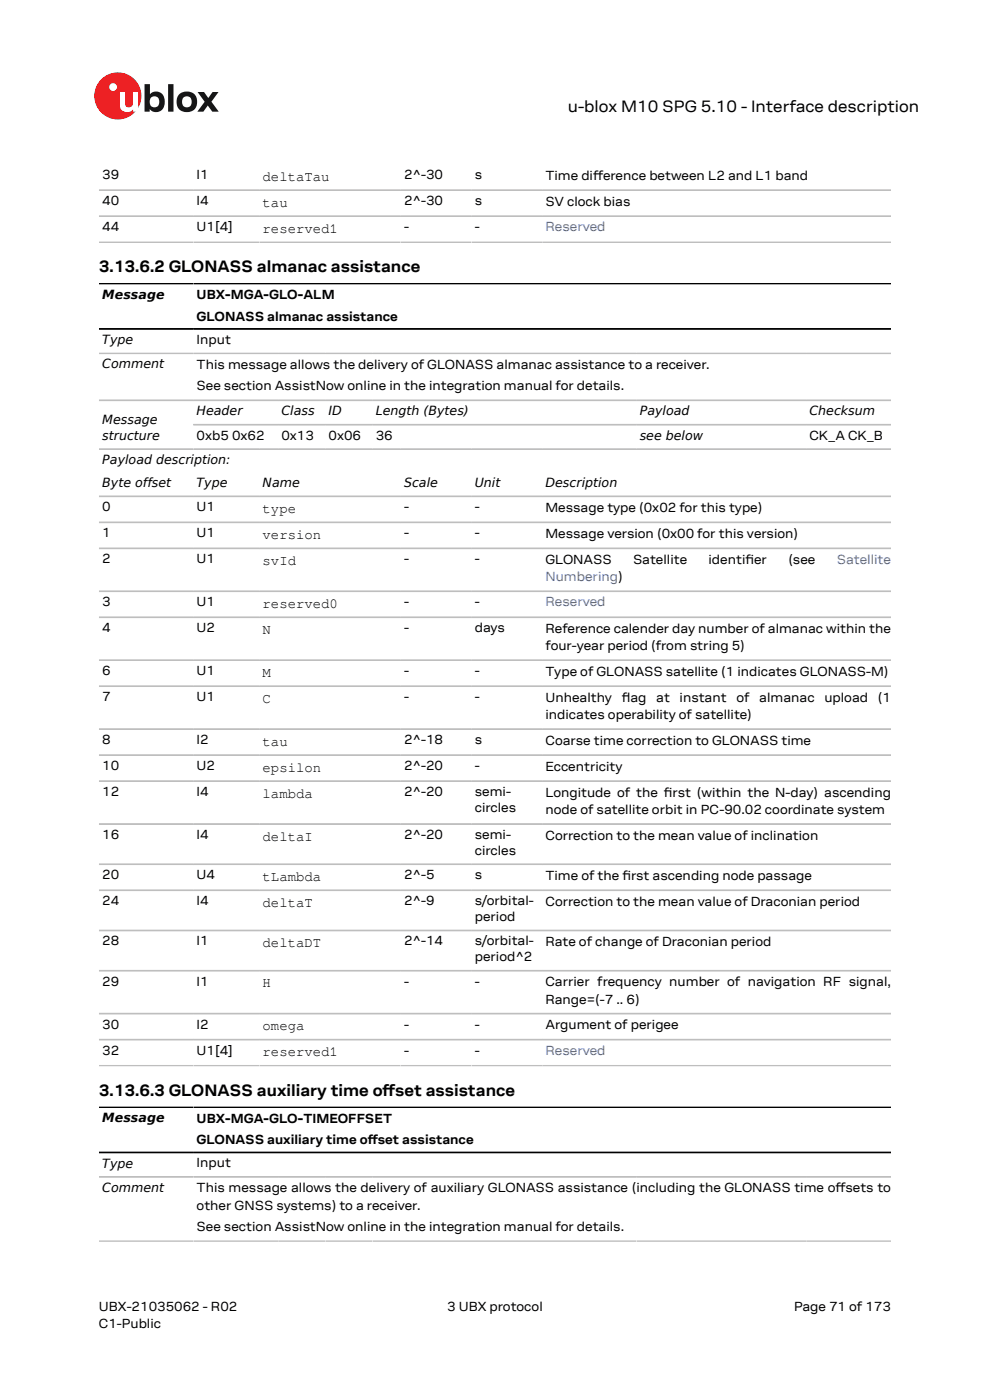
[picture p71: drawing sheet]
<svg xmlns="http://www.w3.org/2000/svg" width="210mm" height="297mm" viewBox="0 0 210 297" stroke-linecap="round" stroke-linejoin="round" font-family="sans-serif">
<defs><g id="words">
<g font-size="3.5">
<text x="120.4" y="23.7">u-blox M10 SPG 5.10 - Interface description</text>
<text x="21" y="57.8">3.13.6.2 GLONASS almanac assistance</text>
<text x="21" y="232.5">3.13.6.3 GLONASS auxiliary time ofset assistance</text>
<text x="81.2" y="232.5">f</text>
</g>
<g font-size="3">
<text x="55.7" y="38.4">deltaTau</text>
<text x="55.7" y="43.9">tau</text>
<text x="55.7" y="49.4">reserved1</text>
<text x="55.7" y="108.8">type</text>
<text x="55.7" y="114.3">version</text>
<text x="55.7" y="119.9">svId</text>
<text x="55.7" y="129">reserved0</text>
<text x="55.7" y="134.5">N</text>
<text x="55.7" y="143.6">M</text>
<text x="55.7" y="149.1">C</text>
<text x="55.7" y="158.2">tau</text>
<text x="55.7" y="163.7">epsilon</text>
<text x="55.7" y="169.2">lambda</text>
<text x="55.7" y="178.3">deltaI</text>
<text x="55.7" y="186.9">tLambda</text>
<text x="55.7" y="192.4">deltaT</text>
<text x="55.7" y="200.9">deltaDT</text>
<text x="55.7" y="209.5">H</text>
<text x="55.7" y="218.6">omega</text>
<text x="55.7" y="224.1">reserved1</text>
</g>
<g font-size="2.8">
<text x="21.7" y="38">39</text>
<text x="41.7" y="38">I1</text>
<text x="85.7" y="38">2^-30</text>
<text x="100.7" y="38">s</text>
<text x="115.7" y="38.1">Time diference between L2 and L1 band</text>
<text x="125.8" y="38.1">f</text>
<text x="21.7" y="43.5">40</text>
<text x="41.7" y="43.5">I4</text>
<text x="85.7" y="43.5">2^-30</text>
<text x="100.7" y="43.5">s</text>
<text x="115.7" y="43.6">SV clock bias</text>
<text x="21.7" y="49">44</text>
<text x="41.7" y="49">U1[4]</text>
<text x="85.7" y="49">-</text>
<text x="100.7" y="49">-</text>
<text x="41.7" y="63.5">UBX-MGA-GLO-ALM</text>
<text x="41.7" y="68">GLONASS almanac assistance</text>
<text x="41.7" y="73">Input</text>
<text x="41.7" y="78.3">This message allows the delivery of GLONASS almanac assistance to a receiver.</text>
<text x="41.7" y="82.8">See section AssistNow online in the integration manual for details.</text>
<text x="41.7" y="93.3">0xb5 0x62</text>
<text x="59.7" y="93.3">0x13</text>
<text x="69.7" y="93.3">0x06</text>
<text x="79.7" y="93.3">36</text>
<text x="171.7" y="93.3">CK_A CK_B</text>
<text x="21.7" y="108.5">0</text>
<text x="21.7" y="114">1</text>
<text x="41.7" y="108.5">U1</text>
<text x="41.7" y="114">U1</text>
<text x="85.7" y="108.5">-</text>
<text x="85.7" y="114">-</text>
<text x="100.7" y="108.5">-</text>
<text x="100.7" y="114">-</text>
<text x="115.7" y="108.6">Message type (0x02 for this type)</text>
<text x="21.7" y="119.5">2</text>
<text x="41.7" y="119.5">U1</text>
<text x="85.7" y="119.5">-</text>
<text x="100.7" y="119.5">-</text>
<text x="115.7" y="114.1">Message version (0x00 for this version)</text>
<text x="115.7" y="119.6">GLONASS</text>
<text x="134.3" y="119.6">Satellite</text>
<text x="150.3" y="119.6">identifer</text>
<text x="158.1" y="119.6">i</text>
<text x="167.2" y="119.6">(see</text>
<text x="21.7" y="128.6">3</text>
<text x="41.7" y="128.6">U1</text>
<text x="85.7" y="128.6">-</text>
<text x="100.7" y="128.6">-</text>
<text x="21.7" y="134.1">4</text>
<text x="41.7" y="134.1">U2</text>
<text x="85.7" y="134.1">-</text>
<text x="100.7" y="134.1">days</text>
<text x="115.7" y="134.3">Reference calender day number of almanac within the</text>
<text x="115.7" y="137.9">four-year period (from string 5)</text>
<text x="21.7" y="143.2">6</text>
<text x="41.7" y="143.2">U1</text>
<text x="85.7" y="143.2">-</text>
<text x="100.7" y="143.2">-</text>
<text x="115.7" y="143.4">Type of GLONASS satellite (1 indicates GLONASS-M)</text>
<text x="21.7" y="148.7">7</text>
<text x="41.7" y="148.7">U1</text>
<text x="85.7" y="148.7">-</text>
<text x="100.7" y="148.7">-</text>
<text x="115.7" y="148.9">Unhealthy</text>
<text x="131.9" y="148.9">fag</text>
<text x="131.9" y="148.9">l</text>
<text x="139.2" y="148.9">at</text>
<text x="144.2" y="148.9">instant</text>
<text x="156.2" y="148.9">of</text>
<text x="161.1" y="148.9">almanac</text>
<text x="174.9" y="148.9">upload</text>
<text x="186.2" y="148.9">(1</text>
<text x="115.7" y="152.5">indicates operability of satellite)</text>
<text x="21.7" y="157.8">8</text>
<text x="41.7" y="157.8">I2</text>
<text x="85.7" y="157.8">2^-18</text>
<text x="100.7" y="157.8">s</text>
<text x="115.7" y="158">Coarse time correction to GLONASS time</text>
<text x="21.7" y="163.4">10</text>
<text x="41.7" y="163.4">U2</text>
<text x="85.7" y="163.4">2^-20</text>
<text x="100.7" y="163.4">-</text>
<text x="115.7" y="163.5">Eccentricity</text>
<text x="21.7" y="168.9">12</text>
<text x="41.7" y="168.9">I4</text>
<text x="85.7" y="168.9">2^-20</text>
<text x="100.7" y="168.9">semi-</text>
<text x="100.7" y="172.3">circles</text>
<text x="115.7" y="169">Longitude of the frst (within the N-day) ascending</text>
<text x="115.7" y="172.7">node of satellite orbit in PC-90.02 coordinate system</text>
<text x="140.8" y="169">i</text>
<text x="21.7" y="178">16</text>
<text x="41.7" y="178">I4</text>
<text x="85.7" y="178">2^-20</text>
<text x="100.7" y="178">semi-</text>
<text x="115.7" y="178.1">Correction to the mean value of inclination</text>
<text x="100.7" y="181.4">circles</text>
<text x="21.7" y="186.5">20</text>
<text x="41.7" y="186.5">U4</text>
<text x="85.7" y="186.5">2^-5</text>
<text x="100.7" y="186.5">s</text>
<text x="115.7" y="186.7">Time of the frst ascending node passage</text>
<text x="132" y="186.7">i</text>
<text x="21.7" y="192">24</text>
<text x="41.7" y="192">I4</text>
<text x="85.7" y="192">2^-9</text>
<text x="100.7" y="192">s/orbital-</text>
<text x="100.7" y="195.4">period</text>
<text x="115.7" y="192.2">Correction to the mean value of Draconian period</text>
<text x="21.7" y="200.6">28</text>
<text x="41.7" y="200.6">I1</text>
<text x="85.7" y="200.6">2^-14</text>
<text x="100.7" y="200.6">s/orbital-</text>
<text x="100.7" y="204">period^2</text>
<text x="115.7" y="200.7">Rate of change of Draconian period</text>
<text x="21.7" y="209.1">29</text>
<text x="41.7" y="209.1">I1</text>
<text x="85.7" y="209.1">-</text>
<text x="100.7" y="209.1">-</text>
<text x="115.7" y="209.2">Carrier frequency number of navigation RF signal,</text>
<text x="115.7" y="212.9">Range=(-7 .. 6)</text>
<text x="21.7" y="218.2">30</text>
<text x="41.7" y="218.2">I2</text>
<text x="85.7" y="218.2">-</text>
<text x="100.7" y="218.2">-</text>
<text x="115.7" y="218.3">Argument of perigee</text>
<text x="21.7" y="223.7">32</text>
<text x="41.7" y="223.7">U1[4]</text>
<text x="85.7" y="223.7">-</text>
<text x="100.7" y="223.7">-</text>
<text x="41.7" y="238.2">UBX-MGA-GLO-TIMEOFFSET</text>
<text x="41.7" y="242.7">GLONASS auxiliary time ofset assistance</text>
<text x="78" y="242.7">f</text>
<text x="41.7" y="247.7">Input</text>
<text x="41.7" y="253">This message allows the delivery of auxiliary GLONASS assistance (including the GLONASS time ofsets to</text>
<text x="41.7" y="256.6">other GNSS systems) to a receiver.</text>
<text x="177.2" y="253">f</text>
<text x="41.7" y="261.2">See section AssistNow online in the integration manual for details.</text>
<text x="21" y="278">UBX-21035062 - R02</text>
<text x="21" y="281.8">C1-Public</text>
<text x="94.9" y="278">3 UBX protocol</text>
<text x="168.4" y="278">Page 71 of 173</text>
</g>
<g font-size="2.8" fill="#4664b4">
<text x="115.7" y="49">Reserved</text>
<text x="177.5" y="119.6">Satellite</text>
<text x="115.7" y="123.3">Numbering)</text>
<text x="115.7" y="128.6">Reserved</text>
<text x="115.7" y="223.7">Reserved</text>
</g>
<g font-size="2.7">
<text x="21.7" y="63.4">Message</text>
<text x="21.7" y="73">Type</text>
<text x="21.7" y="78.2">Comment</text>
<text x="21.7" y="89.9">Message</text>
<text x="41.7" y="88.1">Header</text>
<text x="59.7" y="88.1">Class</text>
<text x="69.7" y="88.1">ID</text>
<text x="79.7" y="88.1">Length (Bytes)</text>
<text x="135.7" y="88.1">Payload</text>
<text x="171.7" y="88.1">Checksum</text>
<text x="21.7" y="93.3">structure</text>
<text x="135.7" y="93.3">see below</text>
<text x="21.7" y="98.5">Payload description:</text>
<text x="21.7" y="103.3">Byte offset</text>
<text x="41.7" y="103.3">Type</text>
<text x="55.7" y="103.3">Name</text>
<text x="85.7" y="103.3">Scale</text>
<text x="100.7" y="103.3">Unit</text>
<text x="115.7" y="103.3">Description</text>
<text x="21.7" y="238.1">Message</text>
<text x="21.7" y="247.7">Type</text>
<text x="21.7" y="252.9">Comment</text>
</g>
</g></defs>
<circle cx="25" cy="20.4" r="5" fill="#ed2023"/>
<circle cx="24" cy="18.5" r=".83" fill="#fff"/>
<g fill="#151516">
<path d="M35.7 17.9h1.1v5.8h-1.1z"/>
<path d="M41.9 19.5h1.4l.9 1.3 .9-1.3h1.3l-1.6 2.1 1.6 2.1h-1.4l-.9-1.3-1 1.3h-1.2l1.5-2.1z"/>
<path d="M32 20.7a1.17 1.17 0 0 0-.1 1.5 1.17 1.17 0 0 0 1.4 .4 1.16 1.16 0 0 0 .4-1.6 1.16 1.16 0 0 0-1.7-.3zM30.7 17.9h1.1v2.1a1.82 1.82 0 0 1 2.2-.4 1.82 1.82 0 0 1 .9 2 1.83 1.83 0 0 1-1 2 1.83 1.83 0 0 1-2.1-.5v.6h-1.1z"/>
<path d="M38.9 20.7a1.18 1.18 0 0 0-.2 1.5 1.18 1.18 0 0 0 1.5 .4 1.18 1.18 0 0 0 .4-1.5 1.18 1.18 0 0 0-1.5-.5zM37.4 21.6a2.25 2.25 0 0 1 4.5 0 2.25 2.25 0 0 1-4.5 0z"/>
</g>
<path d="M25.4 19.5h1.1v2.5a.84 .84 0 0 0 1 .8 .84 .84 0 0 0 .7-1v-2.3h1.1v4.2h-1.1v-.5a1.59 1.59 0 0 1-1.8 .5 1.59 1.59 0 0 1-1-1.5z" fill="#fff"/>
<g fill="none" stroke="#bebebe" stroke-width=".35">
<path d="M21 40.3h168M21 45.9h168M21 51.4h168M21 75h168M21 84.9h168M21 95.3h168M41 90.1h148M21 105.3h168M21 110.8h168M21 116.3h168M21 125.4h168M21 130.9h168"/>
<path d="M21 140h168M21 145.6h168M21 154.7h168M21 160.2h168M21 165.7h168M21 174.8h168M21 183.3h168M21 188.9h168M21 197.4h168M21 205.9h168M21 215h168M21 220.6h168"/>
<path d="M21 226.1h168M21 249.7h168M21 263.3h168"/>
</g>
<path d="M21 60.2h168M21 69.8h168M21 234.9h168M21 244.5h168" fill="none" stroke="#000" stroke-width=".35"/>
<use href="#words"/>
</svg>
